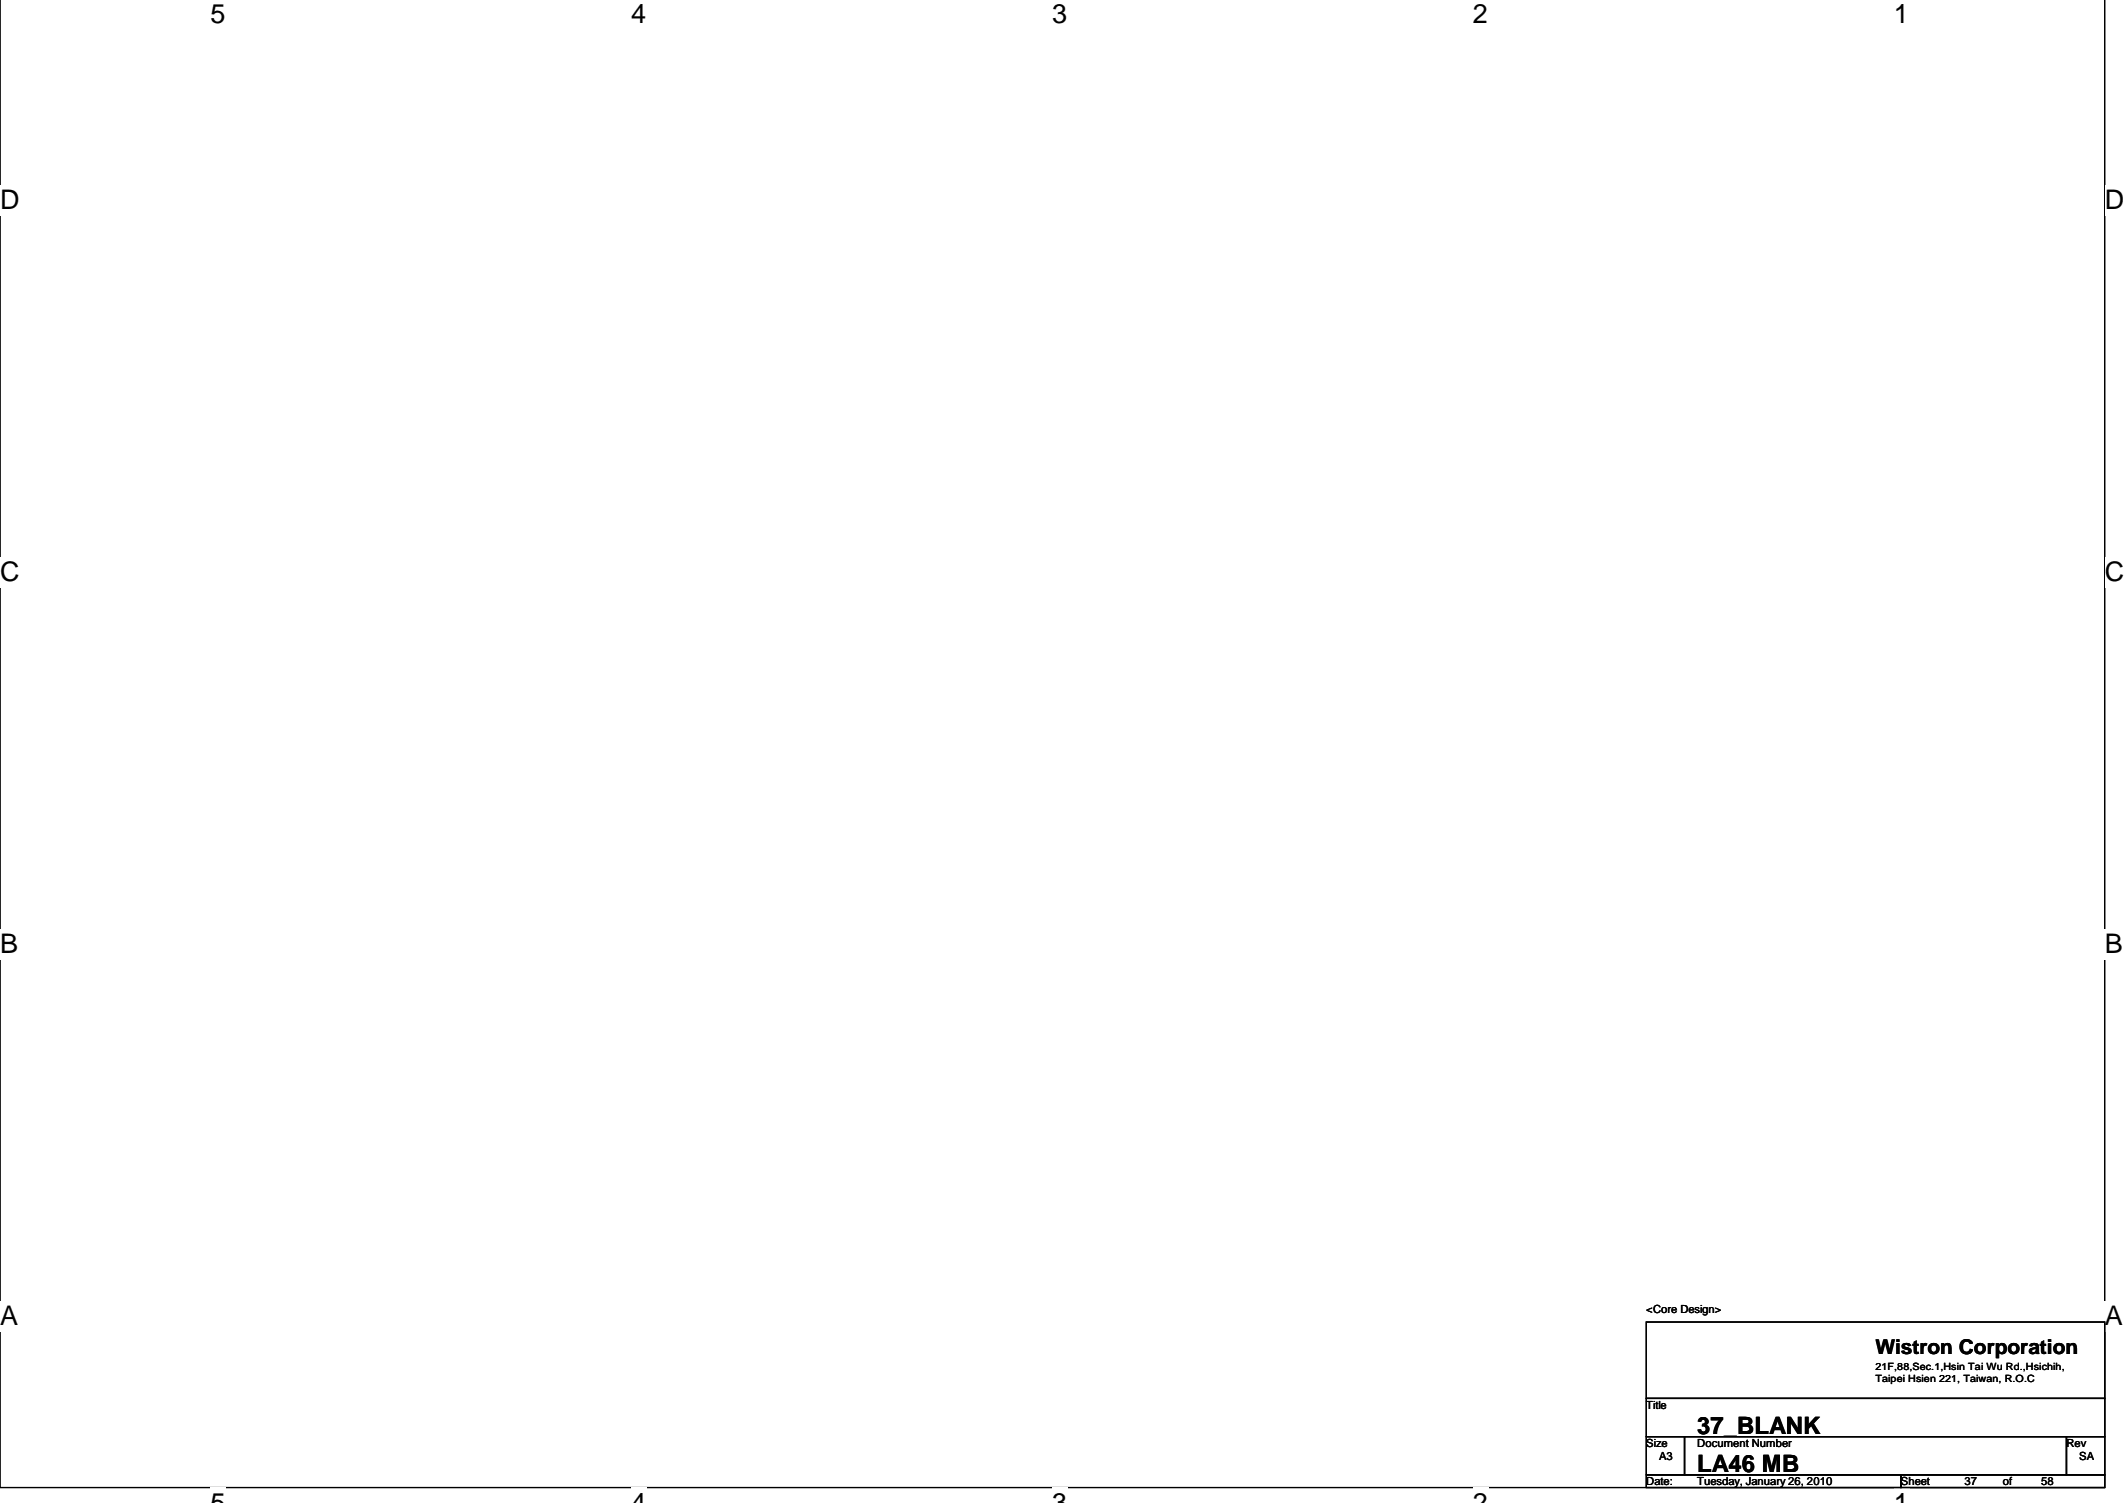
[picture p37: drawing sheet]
<svg xmlns="http://www.w3.org/2000/svg" width="297mm" height="210mm" viewBox="0 0 297 210" stroke-linecap="round" stroke-linejoin="round" font-family="sans-serif">
<defs><g id="words">
<g font-size="3.8">
<text x="29.4" y="3.3">5</text>
<text x="88.1" y="3.3">4</text>
<text x="146.9" y="3.3">3</text>
<text x="205.7" y="3.3">2</text>
<text x="264.5" y="3.3">1</text>
<text x="0" y="29.2">D</text>
<text x="293.9" y="29.2">D</text>
<text x="0" y="81.2">C</text>
<text x="293.9" y="81.2">C</text>
<text x="0" y="133.2">B</text>
<text x="293.9" y="133.2">B</text>
<text x="0" y="185.1">A</text>
<text x="293.9" y="185.1">A</text>
</g>
<g font-size="3.3">
<text x="237" y="200.2">37_BLANK</text>
<text x="237" y="205.5">LA46 MB</text>
</g>
<text font-size="2.8" x="261.9" y="189">Wistron Corporation</text>
<g font-size="1.6">
<text x="229.9" y="183.4">&lt;Core Design&gt;</text>
<text x="229.9" y="196.7">Title</text>
<text x="229.9" y="202.1">Size</text>
<text x="231.7" y="203.8">A3</text>
<text x="237" y="202.1">Document Number</text>
<text x="288.6" y="202.1">Rev</text>
<text x="290.4" y="203.8">SA</text>
<text x="229.9" y="207.4">Date:</text>
<text x="237" y="207.4">Tuesday, January 26, 2010</text>
<text x="265.5" y="207.4">Sheet</text>
<text x="274.4" y="207.4">37</text>
<text x="279.7" y="207.4">of</text>
<text x="285" y="207.4">58</text>
</g>
<g font-size="1.4">
<text x="261.9" y="191.3">21F,88,Sec.1,Hsin Tai Wu Rd.,Hsichih,</text>
<text x="261.9" y="193.1">Taipei Hsien 221, Taiwan, R.O.C</text>
</g>
</g></defs>
<path d="M0 -.1v207.8h293.9v-207.8" fill="none" stroke="#000" stroke-width=".17"/>
<g fill="#fff">
<path d="M29.4 -.1h2.1v4.2h-2.1z"/>
<path d="M29.4 207.7h2.1v2.2h-2.1z"/>
<path d="M88.1 -.1h2.2v4.2h-2.2z"/>
<path d="M88.1 207.7h2.2v2.2h-2.2z"/>
<path d="M146.9 -.1h2.2v4.2h-2.2z"/>
<path d="M146.9 207.7h2.2v2.2h-2.2z"/>
<path d="M205.7 -.1h2.1v4.2h-2.1z"/>
<path d="M205.7 207.7h2.1v2.2h-2.1z"/>
<path d="M264.5 -.1h2.1v4.2h-2.1z"/>
<path d="M264.5 207.7h2.1v2.2h-2.1z"/>
<path d="M0 25.8h2.8v4.3h-2.8z"/>
<path d="M293.9 25.8h2.8v4.3h-2.8z"/>
<path d="M0 77.8h2.8v4.2h-2.8z"/>
<path d="M293.9 77.8h2.8v4.2h-2.8z"/>
<path d="M0 129.8h2.5v4.2h-2.5z"/>
<path d="M293.9 129.8h2.6v4.2h-2.6z"/>
<path d="M0 181.7h2.5v4.2h-2.5z"/>
<path d="M293.9 181.7h2.6v4.2h-2.6z"/>
</g>
<path d="M229.9 184.6h64v10.7h-64zM229.9 195.3h64v5.3h-64zM229.9 200.6h5.3v5.4h-5.3zM229.9 206h35.6v1.7h-35.6zM235.2 200.6h53.4v5.4h-53.4zM265.5 206h28.4v1.7h-28.4zM288.6 200.6h5.3v5.4h-5.3z" fill="none" stroke="#000" stroke-width=".17"/>
<use href="#words"/>
</svg>
